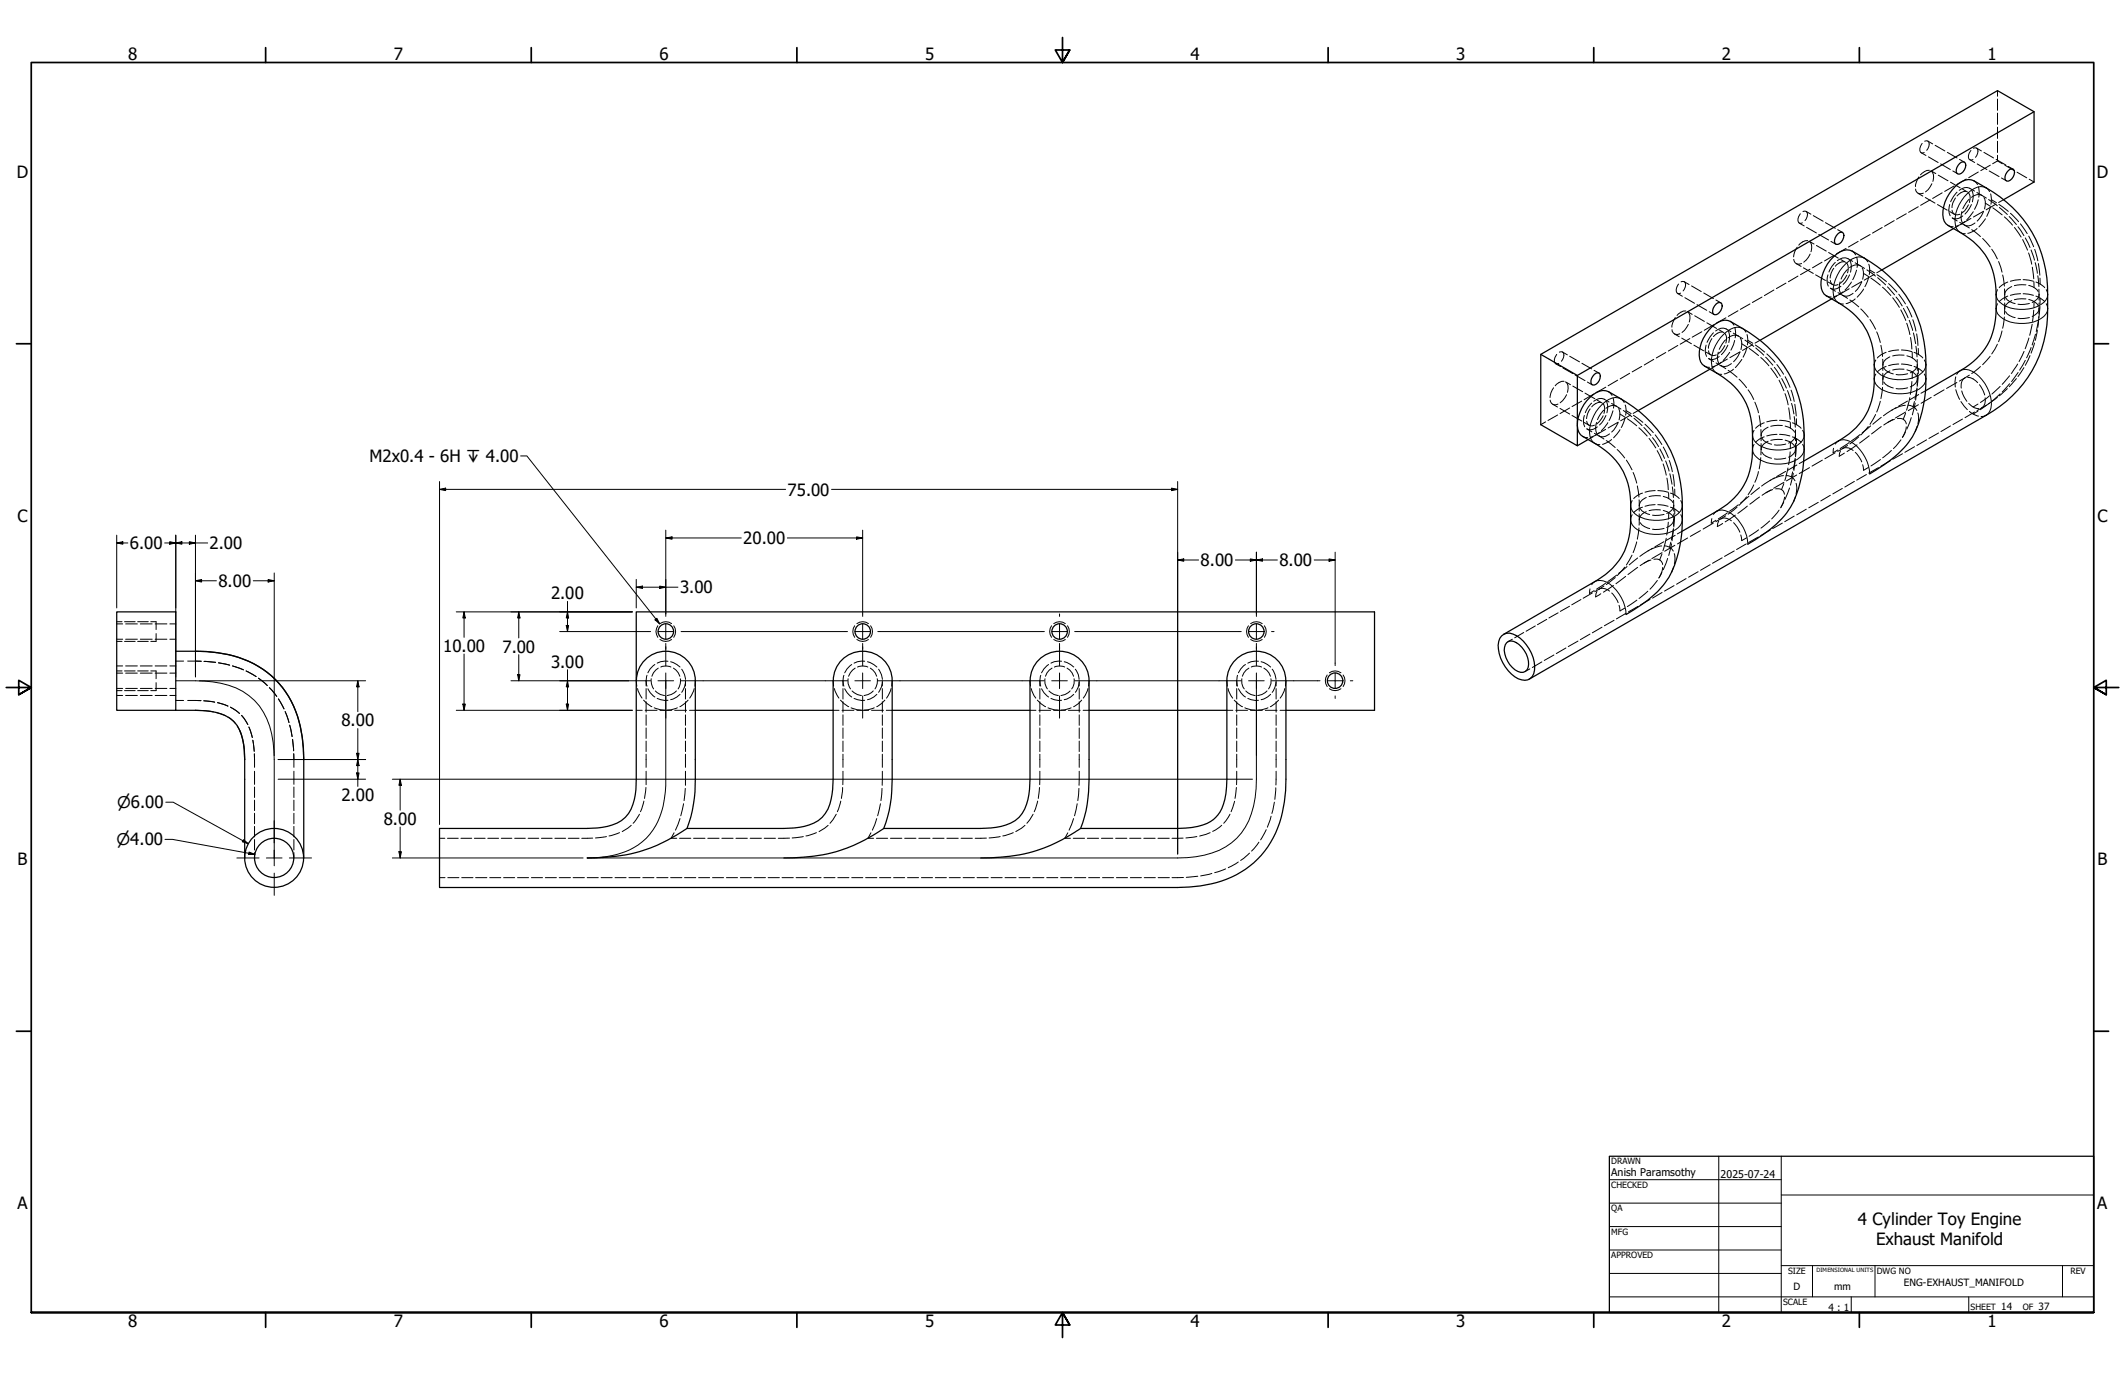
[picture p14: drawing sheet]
<svg xmlns="http://www.w3.org/2000/svg" width="864mm" height="559mm" viewBox="0 0 864 559" stroke-linecap="round" stroke-linejoin="round" font-family="sans-serif">
<defs><g id="words">
<g font-size="6.9">
<text x="52.1" y="24.4">8</text>
<text x="160" y="24.4">7</text>
<text x="268" y="24.4">6</text>
<text x="375.9" y="24.4">5</text>
<text x="483.9" y="24.4">4</text>
<text x="591.8" y="24.4">3</text>
<text x="699.8" y="24.4">2</text>
<text x="807.7" y="24.4">1</text>
<text x="6.9" y="72.3">D</text>
<text x="852.1" y="72.3">D</text>
<text x="150.1" y="187.8">M2x0.4 - 6H ↧ 4.00</text>
<text x="320" y="201.4">75.00</text>
<text x="7.1" y="212">C</text>
<text x="852.4" y="212">C</text>
<text x="302.1" y="221.2">20.00</text>
<text x="52.8" y="223.1">6.00</text>
<text x="85.2" y="223.1">2.00</text>
<text x="487.9" y="230.1">8.00</text>
<text x="519.9" y="230.1">8.00</text>
<text x="88.8" y="238.5">8.00</text>
<text x="224" y="243.5">2.00</text>
<text x="276.4" y="241.2">3.00</text>
<text x="180.1" y="264.9">10.00</text>
<text x="204.2" y="265.2">7.00</text>
<text x="224" y="271.3">3.00</text>
<text x="138.7" y="295.1">8.00</text>
<text x="138.7" y="325.5">2.00</text>
<text x="156" y="335.2">8.00</text>
<text x="7.2" y="351.7">B</text>
<text x="852.4" y="351.7">B</text>
<text x="7.1" y="491.4">A</text>
<text x="852.3" y="491.4">A</text>
<text x="755.1" y="497.8">4 Cylinder Toy Engine</text>
<text x="762.4" y="506">Exhaust Manifold</text>
<text x="52.1" y="539.4">8</text>
<text x="160" y="539.4">7</text>
<text x="268" y="539.4">6</text>
<text x="375.9" y="539.4">5</text>
<text x="483.9" y="539.4">4</text>
<text x="591.8" y="539.4">3</text>
<text x="699.8" y="539.4">2</text>
<text x="807.7" y="539.4">1</text>
</g>
<g font-size="6.5">
<text x="47.6" y="328.4">⌀6.00</text>
<text x="47.4" y="343.5">⌀4.00</text>
</g>
<g font-size="4.3">
<text x="654.8" y="477.8">Anish Paramsothy</text>
<text x="699.3" y="478.6">2025-07-24</text>
</g>
<g font-size="4.1">
<text x="728.9" y="524.1">D</text>
<text x="745.4" y="524.1">mm</text>
<text x="773.7" y="522.7">ENG-EXHAUST_MANIFOLD</text>
<text x="743.1" y="532.6">4 : 1</text>
<text x="813.2" y="532.6">14</text>
<text x="828.5" y="532.6">37</text>
</g>
<g font-size="3.5">
<text x="654.8" y="473.2">DRAWN</text>
<text x="654.8" y="482.8">CHECKED</text>
<text x="654.8" y="492.3">QA</text>
<text x="654.8" y="501.8">MFG</text>
<text x="654.8" y="511.4">APPROVED</text>
<text x="726.7" y="517.7">SIZE</text>
<text x="762.8" y="517.7">DWG NO</text>
<text x="841.4" y="517.7">REV</text>
<text x="724.7" y="530.4">SCALE</text>
<text x="800.9" y="532.6">SHEET</text>
<text x="822.1" y="532.6">OF</text>
</g>
<text font-size="2.3" x="738.3" y="516.9">DIMENSIONAL UNITS</text>
</g></defs>
<!-- layer: Hidden (ANSI) -->
<g fill="none" stroke="#000" stroke-width=".41">
<path d="M811.8 36.8v2.3M781.2 58.3l-.3 .3a2.61 2.61 0 0 0 0 3.6l1.1-.2M782.2 57.4a1.2 1.2 0 0 1 1.7 .4 3.5 3.5 0 0 1-.9 3.3M783.5 57.3l1.9 1.2M786.4 59.1l4 2.2M811.8 40.3v4.5M811.8 46v4.5M811.8 51.7v4.6M811.8 57.4v4.6M778.5 76.8a2.01 2.01 0 0 0 3.1 1.7M779.5 78.5l1.9 1.2M779.8 71.9l-1 2-.4 1.9"/>
<path d="M780.7 62l2 1.2M783.7 63.8l4 2.2M784.1 69.2a4 4 0 0 0-3.6 1.9M784.7 69.4l2 1.1M785.1 69.7a3.6 3.6 0 0 1 .4 4M785.1 74.7a6.7 6.7 0 0 1-2.6 3.3M787.7 71.2l4 2.3M788.7 66.6l3.9 2.3M789.3 78.4l-3.9 2.2M791.4 61.9l3.9 2.3M792.7 74l3.9 2.3M793.6 69.5l2 1.1"/>
<path d="M794.2 75.6l-3.9 2.2M795.3 78.1l-1.3 1.6-1.3 2.3M796.4 64.8l1.9 1.1M797.6 76.9l2 1.1M799 77.8a4 4 0 0 0-3.7 1.8M799.1 72.8l-3.9 2.2M799.9 78.3a3.6 3.6 0 0 1 .5 4M800.5 76.5l1.9 1.2M800.5 76.6a3.5 3.5 0 0 0-4.3 .7M800.5 64.9l2 1.1M801 61.2a2.57 2.57 0 0 0-.3 3.8l1.1-.2M801.3 77.5a5.2 5.2 0 0 1 .3 4.5"/>
<path d="M802 60.3a1.2 1.2 0 0 1 1.7 .4 3.5 3.5 0 0 1-.9 3.2M802.2 73.5l1.5 1.5M803.3 60.2l1.9 1.1M803.4 78.2l3.9 2.3M803.5 66.6l4 2.3M804 69.9l-3.9 2.3M804 75.9l.4 2-.2 2.2M806.3 61.9l3.9 2.3M808.4 69.5l4 2.3M808.9 67.1l-3.9 2.2M811.2 64.8l3.9 2.3M811.8 63.1v2.3l-2 1.1"/>
<path d="M811.8 65.4l2 1.1M813.4 72.3l2 1.2M814.8 67.1l3.9 2.3M816.2 67.6l1.9 1.2M819.7 70l4 2.3M824.7 72.8l1.9 1.2M731.2 90.7l2 1.1M731.6 86.9l-.1 .3a2.46 2.46 0 0 0 0 3.5l1-.1M732.7 86a1.2 1.2 0 0 1 1.7 .4 3.5 3.5 0 0 1-.8 3.3M734 85.9l2 1.2M734.2 92.4l4 2.3M734.6 97.8a4 4 0 0 0-3.6 1.8"/>
<path d="M735.2 98l2 1.2M735.5 98.3a3.6 3.6 0 0 1 .5 4M736.9 87.6l4 2.3M738.2 99.8l4 2.2M739.1 95.2l4 2.3M741.9 90.5l4 2.3M744.1 98.1l2 1.2M746.8 93.3l2.1 1.2M755.1 98.1l-3.9 2.3M760 95.3l-3.9 2.2M764.9 92.5l-3.9 2.2M769.8 89.7l-3.9 2.2"/>
<path d="M774.7 86.9l-3.9 2.2M779.6 84l-3.9 2.3M782.4 80.3l4 2.3M784.4 81.2l-3.9 2.2M787.4 83.1l3.9 2.3M791.7 91.6l2 .5M792.4 83.1a5.7 5.7 0 0 0 .1 4.6M792.4 86l1.9 1.1M793.3 85.4a2.07 2.07 0 0 0 3.2 1.7M793.4 88.6l2 1.2M794.7 80.5a6.6 6.6 0 0 0-1.4 3.9M795.9 91.8l-2 1.1"/>
<path d="M796.4 90.4l4 2.2M797.7 87.8a3.8 3.8 0 0 1-4.3 .7M798.5 90l-1.9 1.3-1.8 .6M800 83.2a6.7 6.7 0 0 1-2.6 3.4M801 88.8l-4.1 2.3M801.2 83.1l-.8 1.7-1.8 2.2M801.3 93.3l3.6 2.8M801.9 86l-2.6 3.3M804 81.2l-1.6 3.9M805.8 96.9l3 3.4M806.1 85.9l-4.1 2.3M808.2 81.1l3.5 2.5"/>
<path d="M811.2 82.9l-4.1 2.4M812.5 84.3l3.3 2.9M814.3 81.2l-2.1 1.1M816.5 88l3 3.2M820.1 92.1l2.4 3.7M823.1 96.7l1.9 3.9M681.7 119.3l2 1.1M682.2 115.4l-.3 .4a2.61 2.61 0 0 0 0 3.5l1.1-.2M683.2 114.6a1.2 1.2 0 0 1 1.7 .4 3.5 3.5 0 0 1-.9 3.2M684.5 114.5l1.9 1.1M687.5 116.2l3.9 2.3M692.4 119.1l3.9 2.2"/>
<path d="M720.9 117.9l-3.9 2.2M725.8 115.1l-3.9 2.2M729 105.4a2.04 2.04 0 0 0 3.2 1.7M730 107.1l2 1.2M730.4 100.5a7.3 7.3 0 0 0-1.5 3.9M730.7 112.2l-3.9 2.3M732.9 108.8l4 2.3M735.6 109.4l-3.9 2.2M735.6 103.3l-1.5 2.4-1.1 .9M737.9 111.7l4 2.3M740.5 106.6l-3.9 2.2M742.8 114.6l2.1 1.1"/>
<path d="M742.9 111.7a6.1 6.1 0 0 0 .1 4.6M743.1 102.6l4 2.3M743.8 114a2.01 2.01 0 0 0 3.2 1.6M744 117.2l1.9 1.2M745.2 109a7.3 7.3 0 0 0-1.4 4M745.4 103.8l-3.9 2.2M745.9 106.7l-1.4 1.6-1.2 2.3M747 118.9l3.8 2.4M748.1 105.5l2 1.1M748.2 116.3a3.8 3.8 0 0 1-4.4 .8M749 118.6l-1.9 1.3-1.8 .6M749.5 106.4a4 4 0 0 0-3.6 1.8"/>
<path d="M750.3 101l-4 2.2M750.4 106.9a3.6 3.6 0 0 1 .4 4M750.5 111.8l-1.6 2.4-1 .9M751 105.1l1.9 1.1M751.1 105.2a3.6 3.6 0 0 0-4.4 .7M751.5 117.3l-4 2.4M751.6 111.7l-1.7 3-.9 .9M751.8 106a5.7 5.7 0 0 1 .2 4.6M752.4 114.6l-2.6 3.3M752.7 102l1.4 1.6M753.9 106.8l3.8 2.3M754.5 109.8l-1.6 3.9"/>
<path d="M754.5 104.5l.4 1.9-.2 2.3M756.6 114.4l-4.1 2.4M758.7 109.7l3.5 2.5M761.7 111.5l-4.1 2.4M763.1 112.8l3.2 3M764.7 109.7l-2 1.2M767.1 116.6l2.8 3.2M809.4 101.3l2.3 3.9M812.2 106.3l1.4 4.3M813.9 111.8l.7 4.5M814.6 117.4l.1 4.6M825.4 101.6l1.4 4.1"/>
<path d="M827.1 106.7l.9 4.4M828.2 112.1l.4 4.4M828.6 117.5l.1 4.5M679.5 134a2.01 2.01 0 0 0 3.1 1.6M680.5 135.7l1.9 1.1M680.8 129l-1 2.1-.4 1.9M683.5 137.4l3.9 2.3M684.7 121l4 2.3M685.1 126.4a3.8 3.8 0 0 0-3.6 1.8M685.7 126.6l2 1.2M686.1 126.9a3.6 3.6 0 0 1 .4 4M686.1 131.8l-1.5 2.4-1 .9"/>
<path d="M686.8 137.6l-4 2.3M688.7 128.3l4 2.3M689.7 123.8l3.9 2.3M691.6 134.8l-3.9 2.2M693.7 131.2l3.9 2.3M694.6 126.7l2 1.1M695.7 137.6l-1 2-.4 1.9M696.3 135.3l-1.3 1.5-1.3 2.3M696.5 132l-3.9 2.2M697.4 121.9l1.9 1.2M698.6 134l2 1.2M700 134.9a4 4 0 0 0-3.7 1.9"/>
<path d="M700.9 135.4a3.6 3.6 0 0 1 .5 4M701.4 129.2l-3.9 2.2M701.5 133.7l2 1.1M701.5 133.7a3.5 3.5 0 0 0-4.3 .8M702.3 134.6a5.2 5.2 0 0 1 .3 4.6M703.2 130.6l1.5 1.5M704.4 135.4l3.9 2.3M705 138.4l-1.5 3.9M705 133.1l.4 2-.2 2.2M706.3 126.3l-3.9 2.3M709.2 138.2l3.5 2.6M711.2 123.5l-3.9 2.2"/>
<path d="M715.3 138.3l-2.1 1.1M716.1 120.7l-3.9 2.2M742.2 120.2l2 .5M746.4 120.3l-2.1 1.2M751.8 121.9l3.6 2.8M756.2 125.5l3.1 3.4M760 129.9l2.3 3.9M762.7 134.9l1.5 4.3M770.6 120.7l2.4 3.6M773.6 125.3l1.9 3.9M775.9 130.2l1.4 4.1M777.6 135.3l.9 4.3"/>
<path d="M811.7 139.9l-2.3 3.9M813.6 134.5l-1.4 4.4M814.6 128.8l-.7 4.6M814.7 123.1l-.1 4.6M826.8 139.4l-1.4 4.1M828 134.1l-.9 4.3M828.6 128.7l-.4 4.3M828.7 123.1l-.1 4.5M631.4 157.6a7.3 7.3 0 0 0-1.5 3.9M632.2 147.8l2 1.2M632.7 144l-.2 .3a2.46 2.46 0 0 0 0 3.6l1-.2M633.7 143.1a1.2 1.2 0 0 1 1.7 .5 3.5 3.5 0 0 1-.8 3.2"/>
<path d="M635 143.1l2 1.1M635.2 149.5l4 2.3M635.6 155a3.6 3.6 0 0 0-3.6 1.8M636.2 155.2l2 1.1M636.5 155.4a3.6 3.6 0 0 1 .5 4M637.9 144.8l4 2.3M639.2 156.9l4 2.3M640.1 152.4l4 2.3M642.9 147.6l4 2.3M644.1 159.8l4 2.3M645.1 155.3l2 1.1M647.8 150.5l2.1 1.1"/>
<path d="M652.6 157.4l-3.9 2.2M653.7 159.2l1.4 1.5M657.4 154.5l-3.9 2.3M662.3 151.7l-3.9 2.3M667.2 148.9l-3.9 2.2M672.1 146.1l-3.9 2.2M677 143.3l-3.9 2.2M681.9 140.4l-3.9 2.3M688.4 140.3l3.9 2.3M692.7 148.8l2.1 .5M693.4 140.3a5.7 5.7 0 0 0 .1 4.5M693.4 143.1l1.9 1.2"/>
<path d="M694.4 142.6a2.01 2.01 0 0 0 3.1 1.6M694.4 145.8l2 1.1M696.9 148.9l-2 1.2M697.4 147.5l4 2.4M698.7 144.9a3.8 3.8 0 0 1-4.3 .8M699.5 147.2l-1.9 1.3-1.8 .6M701 140.4v.1a6.9 6.9 0 0 1-2.6 3.2M702 145.9l-4.1 2.4M702.2 140.3l-.8 1.6-1.8 2.2M702.3 150.5l3.6 2.8M702.9 143.2l-2.6 3.3M706.8 154.1l3 3.4"/>
<path d="M707.1 143l-4.1 2.4M710.4 158.4l2.3 4M712.2 140.1l-4 2.3M713.5 141.4l3.3 2.9M717.5 145.2l3 3.2M721.1 149.3l2.4 3.6M724.1 153.9l1.9 3.8M726.4 158.8l1.4 4.1M764.4 140.3l.6 4.5M765 157.4l-.6 4.6M765.1 146l.1 4.6M765.2 151.7l-.1 4.6"/>
<path d="M778.6 140.7l.5 4.3M779.1 157.7l-.6 4.9M779.1 146.1l.1 4.5M779.2 151.7l-.1 4.8M782.5 158.8l-1.8 1M790.1 158.4l-4.2 2.4M795.3 155.4l-4.2 2.5M800.4 152.5l-4.1 2.4M804.9 149l-3.6 2.8M808.8 144.8l-3 3.4M815.8 157.9l-3.3 2.9M819.5 153.9l-3 3.3"/>
<path d="M822.5 149.4l-2.4 3.6M825 144.5l-1.9 4M628.1 171.4l-1.9 1.2M630 162.6a2.05 2.05 0 0 0 3.2 1.6M631 164.3l2 1.1M633 168.7l-3.9 2.2M634 166l3.9 2.3M636.7 160.4l-1.6 2.4-1.1 .9M637.9 165.8l-3.9 2.3M638.9 168.8l4 2.3M642.8 163l-3.9 2.2M643.2 177.4l2 .5"/>
<path d="M643.8 171.7l2.1 1.1M643.9 168.8a6.1 6.1 0 0 0 .1 4.6M644.8 171.2a2.01 2.01 0 0 0 3.2 1.6M645 174.4l1.9 1.1M646.2 166.2a7.3 7.3 0 0 0-1.4 3.9M646.9 163.8l-1.4 1.6-1.2 2.3M647.4 177.5l-2 1.1M647.7 160.1l-3.9 2.3M648 176.1l3.8 2.3M649.1 162.6l2 1.2M649.2 173.5a3.8 3.8 0 0 1-4.4 .7M650 175.8l-1.9 1.2-1.8 .7"/>
<path d="M650.5 163.6a3.6 3.6 0 0 0-3.6 1.8M651.4 164a3.6 3.6 0 0 1 .4 4M651.5 169l-1.6 2.4-1 .9M652 162.2l1.9 1.2M652.1 162.3a3.6 3.6 0 0 0-4.4 .8M652.5 174.5l-4 2.3M652.7 168.8l-1.8 3-.9 .9M652.8 179.1l3.6 2.8M652.8 163.2a5.7 5.7 0 0 1 .2 4.6M653.4 171.8l-2.6 3.3M654.9 164l3.8 2.2M655.5 166.9l-1.6 4"/>
<path d="M655.5 161.7l.4 1.9-.2 2.3M657.6 171.6l-4.1 2.3M659.7 166.8l3.5 2.6M662.7 168.7l-4.1 2.3M664.1 170l3.2 3M665.7 166.9l-2 1.1M668.1 173.7l2.8 3.3M671.6 177.9l2.5 3.6M713.2 163.4l1.4 4.4M714.9 168.9l.7 4.5M715.6 174.6l.1 4.5M728.1 164l.9 4.2"/>
<path d="M729.2 169.3l.4 4.3M729.7 174.7v4.4M751.5 179.8l-3.7 2.5M755.4 177.5l-3.6 2.9M756 176.6l-3.6 2.6M759.3 173.4l-3.1 3.4M759.7 177.1l-4 3M760.2 173.1l-3.4 2.8M762.3 168.5l-2.3 4M764.2 163.1l-1.5 4.3M764.5 173.4l-3.9 2.9M764.5 169.6l-3.4 2.8"/>
<path d="M769.1 166.6l-3.7 2.4M769.2 170.5l-2.1 1.2M769.9 170.4l-4.3 2.3M770.6 165.7l-1.8 1M771.1 170.1h.1a2.71 2.71 0 0 1 3.5 2.2M772.5 178.8l-3 3.5M774.3 164.7l-2.3 .5-1.9 .8M774.4 175.5l-1.2 2.1M774.4 167.4l-4.1 2.5M774.7 173.5l-.2 1.3-1.4 3M775.2 163l-3.7 2.1M775.4 164.7a4.1 4.1 0 0 1 3.6 2.1"/>
<path d="M776.7 169.7l-1.7 4.7M778.3 163.8l-1.1 4.8M779.1 173.2l-.7 2.1M779.4 167.8l.3 1.9-.2 2.4M779.7 164.5l-4.2 2.4M779.8 160.3l-3.7 2.2M783 178.8l-4 2.2M784.9 161.5l-4.2 2.4M787.8 176l-3.9 2.2M792.7 173.1l-3.9 2.3M797.6 170.3l-3.9 2.2M802.4 167.4l-3.8 2.3"/>
<path d="M807.3 164.7l-3.8 2.2M811.7 161.5l-3.5 2.6M657.2 182.7l3.1 3.4M661 187l2.3 3.9M663.7 192l1.5 4.3M665.4 197.5l.7 4.5M674.6 182.4l1.9 3.9M676.9 187.3l1.4 4.2M678.6 192.5l.9 4.3M679.6 197.9l.5 4.3M712.7 197l-2.3 4M714.6 191.6l-1.4 4.4"/>
<path d="M715.1 198.2l-3.5 2.8M715.6 186l-.7 4.6M715.7 180.3l-.1 4.5M719.6 195.1l-3.7 2.4M719.8 199.1l-2.1 1.2M720.4 198.9l-4.3 2.4M721.1 194.2l-1.8 1.1M721.6 198.7l.1-.1a2.65 2.65 0 0 1 3.5 2.3M724.8 193.3l-4.2 1.3M725 196l-4.2 2.4M725.7 191.6l-3.6 2.1M725.9 193.2a3.9 3.9 0 0 1 3.6 2.2"/>
<path d="M727.3 198.3l-1.9 4.6M728.8 192.4l-1.2 4.8M729.6 186.2l-.6 5M729.7 180.3l-.1 4.7M729.9 196.4a7.3 7.3 0 0 1 0 4.3M730.2 193l-4.2 2.5M730.2 189l-3.6 2.1M733 187.4l-1.8 1M735.4 190.1l-4.2 2.4M740.6 187l-4.2 2.4M745.8 184l-4.2 2.4M746.9 182.9l-1.9 1.1"/>
<path d="M748.7 198.5l-3.8 2.2M749.6 184.1l-2.1 1.3M750.8 181l-4 2.5M753.6 195.6l-3.9 2.3M754.7 180.8l-4.1 2.7M758.5 192.8l-3.9 2.3M759.3 190l-1.9 1.1M763.4 190.1l-3.9 2.2M764.2 186.8l-3.9 2.6M768.3 187.2l-4 2.3M768.7 183.1l-3.6 3M773.2 184.4l-4 2.2"/>
<path d="M778.1 181.5l-4 2.3M666.1 214.6l-.7 4.5M666.1 203.1l.1 4.6M666.2 208.9l-.1 4.5M680.1 214.8l-.6 5M680.1 203.3l.1 4.4M680.2 208.9l-.1 4.7M680.8 217.6l-3.7 2M683.5 216l-1.8 1M685.9 218.6l-4.2 2.4M691.1 215.6l-4.2 2.4M696.3 212.6l-4.2 2.4"/>
<path d="M697.4 211.5l-1.9 1.1M700.1 212.7l-2.2 1.3M701.4 209.6l-4.1 2.4M702 208.4l-3.7 2.5M705.2 209.4l-4.1 2.7M705.9 206.1l-3.6 2.9M706.4 205.2l-3.5 2.6M709.8 201.9l-3 3.5M709.9 218.6l-2.1 1.1M710.1 205.7l-3.9 3M710.8 201.7l-3.5 2.8M714.6 218.2l-4 2.3"/>
<path d="M714.7 215.3l-3.9 2.6M715.1 202l-4 2.9M719.2 211.7l-3.6 2.9M719.5 215.4l-4 2.3M723 207.3l-3 3.6M724.3 212.6l-3.9 2.2M724.9 204l-1.1 2.2M725.2 202.1l-.6 2.4-1 1.9M729.2 209.7l-3.9 2.3M729.7 201.8l-.8 2M734.1 206.9l-3.9 2.3M738.9 204.2l-3.8 2.2"/>
<path d="M743.8 201.3l-3.8 2.3M651.8 238.2l-3.7 2.3M652.5 237l-3.7 2.5M655.7 237.9l-4.1 2.8M656.4 234.7l-3.6 2.9M657 233.7l-3.6 2.6M660.3 230.5l-3.1 3.4M660.7 234.3l-4 2.9M661.2 230.3l-3.4 2.7M663.3 225.6l-2.3 4M665.2 220.2l-1.5 4.4M665.5 230.6l-3.9 2.9"/>
<path d="M665.5 226.8l-3.4 2.8M670.1 223.7l-3.7 2.4M670.2 227.6l-2.1 1.3M670.9 227.6l-4.3 2.3M671.6 222.8l-1.8 1M672.1 227.3h.1a2.63 2.63 0 0 1 3.5 2.1M673.5 235.9l-2.9 3.6M675.3 221.9l-4.2 1.2M675.4 232.6l-1.2 2.2M675.4 224.6l-4.1 2.4M675.7 230.6l-.2 1.4-1.4 2.9M676.2 220.2l-3.7 2"/>
<path d="M676.4 221.8a4.1 4.1 0 0 1 3.6 2.2M677.7 226.9l-1.7 4.6M679.3 221l-1.1 4.7M680.1 230.4l-.7 2M680.3 238l-3.8 2.2M680.4 225l.3 1.8-.2 2.5M680.7 221.6l-4.2 2.4M685.2 235.1l-3.8 2.3M690.1 232.3l-3.9 2.3M695 229.5l-3.9 2.3M699.9 226.7l-3.9 2.2M704.8 223.9l-4 2.2"/>
<path d="M709.7 221l-4 2.3M47.4 259.8h2.4M47.4 253.6h2.4M51.1 259.8h4.7M51.1 253.6h4.7M57 259.8h4.8M57 253.6h4.8M63.1 259.8h4.7M63.1 253.6h4.7M63.4 252.7v3.1M63.4 257.5v3.2M69 259.8h2.4"/>
<path d="M69 253.6h2.4M614.6 259.8l-1.8 1M619.3 257l-3.7 2.2M624 254.4l-3.8 2.1M628.6 251.7l-3.8 2.2M633.2 249l-3.7 2.1M637.9 246.4l-3.8 2.1M642.5 243.6l-3.8 2.2M646.2 257.7l-4 2.3M647.1 241l-3.7 2.1M647.9 240l-1.9 1.2M650.6 241.3l-2.1 1.3"/>
<path d="M651.1 254.9l-4 2.3M656 252.1l-4 2.2M660.3 247.1l-1.9 1.2M660.8 249.2l-3.9 2.3M665.2 243.9l-3.8 2.6M665.7 246.4l-3.9 2.3M669.7 240.3l-3.6 2.9M670.6 243.6l-3.9 2.3M675.4 240.8l-3.8 2.3M47.4 270.6h2.4M47.4 279.8h2.4M47.4 273.6h2.4"/>
<path d="M51.1 270.6h4.7M51.1 279.8h4.7M51.1 273.6h4.7M57 270.6h4.8M57 279.8h4.8M57 273.6h4.8M63.1 270.6h4.7M63.1 279.8h4.7M63.1 273.6h4.7M63.4 272.7v3.1M63.4 277.4v3.3M69 270.6h2.4"/>
<path d="M69 279.8h2.4M69 273.6h2.4M71.4 268.7h3.2M76.3 268.7h5.5M82.9 268.8l4.7 .4zM88.8 269.4l4.5 .9zM94.5 270.6l4.4 1.6zM100 272.7l4.1 2.3zM108.6 278.6l-3.6-3 3.6 3M109.5 279.5l3 3.5zM258.6 276.7l.2 2.1M259.1 279.8l1.8 3.9"/>
<path d="M262.6 276.7l.4 2.1M262.6 276.7v2.1M262.6 279.8v4.3M263 274.4l-.4 2.3M263.3 279.9a7.2 7.2 0 0 0 2.8 3.4M264.7 275.8a6 6 0 0 0 .9 4.2M266.1 270.1a7.2 7.2 0 0 0-2.8 3.3M267.5 271.5l-1.9 1.9-.7 1.4M268.5 271.1a5 5 0 0 1 4.2 0M271.5 268.7l-3 .2-1.4 .6M272.5 268.9l2.6 1.2 1.3 1M273.7 271.5l2 1.9 .6 1.4"/>
<path d="M276.5 275.8a5.5 5.5 0 0 1-.9 4.2M277.1 272a7.5 7.5 0 0 1 1.5 4.1M278.6 277.2a7.5 7.5 0 0 1-1.5 4.2M278.6 276.7v2.1M278.6 279.8v4.3M282.1 279.8l-1.8 3.9M282.6 276.7l-.2 2.1M338.6 276.7l.2 2.1M339.1 279.8l1.8 3.9M342.6 276.7l.4 2.1M342.6 276.7v2.1M342.6 279.8v4.3"/>
<path d="M343 274.4l-.4 2.3M343.3 279.9a8 8 0 0 0 2.8 3.4M344.7 275.8a5.2 5.2 0 0 0 .9 4.2M346.1 270.1a8 8 0 0 0-2.8 3.3M347.5 271.5l-1.9 1.9-.7 1.4M348.5 271.1a5.2 5.2 0 0 1 4.2 0M351.4 268.7l-2.9 .2-1.4 .6M352.6 268.9l2.5 1.2 1.3 1M353.7 271.5l2 1.9 .6 1.4M356.5 275.8a5.5 5.5 0 0 1-.9 4.2M357.1 272a7.5 7.5 0 0 1 1.5 4.1M358.6 277.2a7.5 7.5 0 0 1-1.5 4.2"/>
<path d="M358.6 276.7v2.1M358.6 279.8v4.3M362.1 279.8l-1.8 3.9M362.6 276.7l-.2 2.1M418.6 276.7l.2 2.1M419.1 279.8l1.1 2.8 .7 1.1M422.6 276.7l.4 2.1M422.6 276.7v2.1M422.6 279.8v4.3M423 274.4l-.4 2.3M423.3 279.9a8 8 0 0 0 2.8 3.4M424.7 275.8a5.2 5.2 0 0 0 .9 4.2"/>
<path d="M426.1 270.1a8 8 0 0 0-2.8 3.3M427.5 271.5l-2 1.9-.6 1.4M428.5 271.1a5.2 5.2 0 0 1 4.2 0M431.4 268.7l-3 .2-1.3 .6M432.5 268.9l2.6 1.2 1.3 1M433.6 271.5l2.1 1.9 .6 1.4M436.5 275.8a5.2 5.2 0 0 1-1 4.2M437 272a6.4 6.4 0 0 1 1.5 4.1M438.5 277.2a6.4 6.4 0 0 1-1.5 4.2M438.6 276.7v2.1M438.6 279.8v4.3M442.2 279.8l-1.2 2.8-.8 1.1"/>
<path d="M442.6 276.7l-.2 2.1M498.6 276.7l.2 2.1M499.1 279.8l.2 1 1.7 2.9M502.6 276.7l.3 2.1M502.6 276.7v2.1M502.6 279.8v4.3M502.9 274.4l-.3 2.3M503.3 279.9a8 8 0 0 0 2.9 3.4M504.7 275.8a5.2 5.2 0 0 0 1 4.2M506.2 270.1a8 8 0 0 0-2.9 3.3M507.6 271.5l-2.1 1.9-.6 1.4M508.5 271.1a5.2 5.2 0 0 1 4.2 0"/>
<path d="M511.4 268.7l-3 .2-1.3 .6M512.5 268.9l2.6 1.2 1.3 1M513.7 271.5l2 1.9 .6 1.4M516.5 275.8a5.2 5.2 0 0 1-.9 4.2M517 272a7.5 7.5 0 0 1 1.5 4.1M518.5 277.2a7.5 7.5 0 0 1-1.5 4.2M518.6 276.7v2.1M518.6 279.8v4.3M522.1 279.8l-.2 1-1.6 2.9M522.6 276.7l-.2 2.1M621.7 271.8l-1.9 1.1M626.6 269l-3.9 2.3"/>
<path d="M631.5 266.2l-3.9 2.2M636.4 263.3l-3.9 2.3M641.3 260.5l-4 2.3M47.4 282.6h2.4M51.1 282.6h4.7M57 282.6h4.8M63.1 282.6h4.7M69 282.6h2.4M71.4 284.7h3.2M76.3 284.7h5.4M79.4 288.7h2.1M82.6 288.8l4.1 .5"/>
<path d="M82.8 284.8l4.4 .6zM87.8 289.5l3.9 1.4M88.4 285.6l4.2 1.4zM92.6 291.4l1.3 .8 1.9 1.9M93.7 287.4l3.6 2.5zM96.4 295l1 1.8M98.2 290.7l2.5 3.7-2.5-3.6M101.2 295.5l1.4 4.2zM113.2 284l2.2 4.1zM115.9 289.2l1.5 4.4zM118.7 299.3l-1-4.6 1 4.6M258.6 288.7h2.4"/>
<path d="M261.6 284.5l1.3 1.4 2 1.3M262.2 288.7h4.8M262.6 285.2v4.2M262.6 290.5v4.3M262.6 295.8v4.3M265.9 287.7l2.6 .8 1.6 .1M266.3 280.8a5.6 5.6 0 0 0 3.8 1.8M267.1 283.8l3.1 .9 1.3-.1M268.2 288.7h4.8M274.2 288.7h4.8M274.9 280.8a5.6 5.6 0 0 1-3.8 1.8M275.3 287.7l-2.6 .8-1.6 .1"/>
<path d="M276.4 282.2l-1.3 1.1-2.6 1.1M278.6 285.2v4.2M278.6 290.5v4.3M278.6 295.8v4.3M279.7 284.5l-1.4 1.4-2 1.3M280.2 288.7h2.4M338.6 288.7h2.4M341.6 284.5l1.3 1.4 2 1.3M342.2 288.7h4.8M342.6 285.2v4.2M342.6 290.5v4.3M342.6 295.8v4.3"/>
<path d="M345.9 287.7l2.6 .8 1.6 .1M346.3 280.8a5.9 5.9 0 0 0 3.8 1.8M347.1 283.8l3 .9 1.3-.1M348.2 288.7h4.8M354.2 288.7h4.8M354.9 280.8a5.6 5.6 0 0 1-3.7 1.8M355.3 287.7l-2.6 .8-1.5 .1M356.4 282.2l-1.3 1.1-2.5 1.1M358.6 285.2v4.2M358.6 290.5v4.3M358.6 295.8v4.3M359.6 284.5l-1.3 1.4-2 1.3"/>
<path d="M360.2 288.7h2.4M418.6 288.7h2.4M421.6 284.5l1.3 1.4 2 1.3M422.2 288.7h4.8M422.6 285.2v4.2M422.6 290.5v4.3M422.6 295.8v4.3M425.9 287.7l2.6 .8 1.6 .1M426.3 280.8a5.6 5.6 0 0 0 3.8 1.8M427.1 283.8l3 .9 1.3-.1M428.2 288.7h4.8M434.2 288.7h4.8"/>
<path d="M434.9 280.8a5.6 5.6 0 0 1-3.7 1.8M435.3 287.7l-2.6 .8-1.5 .1M436.4 282.2l-1.3 1.1-2.6 1.1M438.6 285.2v4.2M438.6 290.5v4.3M438.6 295.8v4.3M439.6 284.5l-1.3 1.4-2 1.3M440.2 288.7h2.4M498.6 288.7h2.4M501.6 284.5l1.3 1.4 2.1 1.3M502.2 288.7h4.8M502.6 285.2v4.2"/>
<path d="M502.6 290.5v4.3M502.6 295.8v4.3M505.9 287.7l2.6 .8 1.6 .1M506.3 280.8a5.6 5.6 0 0 0 3.8 1.8M507.1 283.8l3.1 .9 1.2-.1M508.2 288.7h4.8M514.2 288.7h4.8M514.9 280.8a5.6 5.6 0 0 1-3.8 1.8M515.3 287.7l-2.6 .8-1.6 .1M516.4 282.2l-1.3 1.1-2.6 1.1M518.6 285.2v4.2M518.6 290.5v4.3"/>
<path d="M518.6 295.8v4.3M519.6 284.5l-1.3 1.4-2 1.3M520.2 288.7h2.4M102.7 300.9l.6 4.4zM103.4 306.4v5.4M103.4 313.4v5.4M103.4 319.8v4.3M118.9 300.5l.4 4.6-.4-4.6M119.4 306.3v5.5M119.4 313.4v5.4M119.4 319.8v4.3M262.6 301.2v4.2"/>
<path d="M262.6 306.5v5.3M262.6 313.4v5.5M278.6 301.2v4.2M278.6 306.5v5.3M278.6 313.4v5.8M342.6 313.4l-.1 5.5M342.6 301.2v4.2M342.6 306.5v5.3M358.6 313.4l-.1 5.8M358.6 301.2v4.2M358.6 306.5v5.3M422.6 313.4l-.1 5.5"/>
<path d="M422.6 301.2v4.2M422.6 306.5v5.3M438.6 313.4l-.1 5.8M438.6 301.2v4.2M438.6 306.5v5.3M502.6 313.4l-.1 5.5M502.6 301.2v4.2M502.6 306.5v5.3M518.6 313.4l-.1 5.6M518.6 301.2v4.2M518.6 306.5v5.3M103.4 325.2v4.2"/>
<path d="M103.4 330.5v4.3M103.4 335.9v4.2M119.4 325.2v4.2M119.4 330.5v4.3M119.4 335.9v4.2M246.4 340l-4.4 .6M251.8 338.4l-4.3 1.3M256.5 335.4l-3.6 2.5M259.8 330.9l-2.5 3.7M261.7 325.6l-1.4 4.3M262.5 320l-.6 4.5M273.9 338.5l-1.2 2.2h2.3"/>
<path d="M276.4 332.7l-1.9 4.7M277.8 326.6l-1.1 4.9M278.5 320.4l-.5 5M326.5 340l-4.6 .6M331.8 338.4l-4.3 1.3M336.5 335.4l-3.6 2.5M339.9 330.9l-2.6 3.7M341.7 325.6l-1.4 4.3M342.5 320l-.6 4.5M353.9 338.5l-1.2 2.2h2.3M356.3 332.7l-1.8 4.7M357.8 326.6l-1.1 4.9"/>
<path d="M358.5 320.4l-.5 5M406.5 340l-4.5 .6M411.8 338.4l-4.3 1.3M416.6 335.4l-3.8 2.5M419.9 330.9l-2.6 3.7M421.7 325.6l-1.4 4.3M422.5 320l-.5 4.5M434 338.5l-1.2 2.2h2.2M436.3 332.7l-1.8 4.7M437.8 326.6l-1.1 4.9M438.5 320.4l-.5 5M486.4 340l-4.4 .6"/>
<path d="M491.8 338.4l-4.2 1.4M496.5 335.4l-3.7 2.5M499.9 330.9l-2.6 3.7M501.7 325.6l-1.4 4.3M502.5 320l-.6 4.5M514.6 337.2l-2.3 4.1M516.6 331.7l-1.6 4.5M517.9 326l-1 4.6M518.5 320.2l-.4 4.7M103.4 341.2v4.2M103.4 346.5v2.2M119.4 341.2v4.2"/>
<path d="M119.4 346.5v2.2M178.6 356.7h2.2M178.6 340.7h2.2M181.9 340.7h4.3M182 356.7h4.5M187.3 340.7h4.4M187.6 356.7h4.6M192.8 340.7h4.4M193.3 356.7h4.6M198.2 340.7h4.4M199 356.7h4.5M203.7 340.7h4.3"/>
<path d="M204.7 356.7h4.5M209.2 340.7h4.3M210.3 356.7h4.5M214.6 340.7h4.3M216 356.7h4.5M220 340.7h4.4M221.6 356.7h4.5M225.5 340.7h4.4M227.3 356.7h4.5M230.9 340.7h4.4M232.9 356.7h4.6M238.6 356.7h4.5"/>
<path d="M240.9 340.6l-4.5 .1M244.3 356.7h4.5M249.9 356.7h4.5M255.6 356.7h4.5M261.2 356.7h4.5M266.9 356.7h4.6M272.5 356.7h4.6M276.2 340.7h4.5M278.2 356.7h4.6M281.9 340.7h4.6M283.9 356.7h4.5M287.7 340.7h4.5"/>
<path d="M289.6 356.7h4.5M293.4 340.7h4.5M295.2 356.7h4.5M299.1 340.7h4.6M300.9 356.7h4.5M304.9 340.7h4.5M306.5 356.7h4.6M310.6 340.7h4.6M312.2 356.7h4.5M317.8 356.7h4.6M320.9 340.6l-4.6 .1M323.5 356.7h4.5"/>
<path d="M329.2 356.7h4.5M334.8 356.7h4.5M340.5 356.7h4.5M346.1 356.7h4.5M351.8 356.7h4.6M356.2 340.7h4.5M357.4 356.7h4.6M361.9 340.7h4.6M363.2 356.7h4.5M367.7 340.7h4.5M368.8 356.7h4.5M373.4 340.7h4.6"/>
<path d="M374.5 356.7h4.5M379.1 340.7h4.6M380.1 356.7h4.5M384.8 340.7h4.6M385.8 356.7h4.5M390.6 340.7h4.6M391.4 356.7h4.6M397.1 356.7h4.5M400.9 340.6l-4.6 .1M402.8 356.7h4.5M408.4 356.7h4.5M414.1 356.7h4.5"/>
<path d="M419.7 356.7h4.5M425.4 356.7h4.5M431 356.7h4.6M436.2 340.7h4.6M436.7 356.7h4.6M441.9 340.7h4.6M442.4 356.7h4.5M447.6 340.7h4.6M448.1 356.7h4.5M453.4 340.7h4.6M453.7 356.7h4.5M459.1 340.7h4.6"/>
<path d="M459.4 356.7h4.5M464.8 340.7h4.7M465 356.7h4.5M470.6 340.7h4.6M470.7 356.7h4.5M480.8 340.6l-4.5 .1M480.9 356.6l-4.6 .1M486.8 356.1l-4.7 .5M492.5 355l-4.6 1M498.1 353.1l-4.5 1.5M503.2 350.3l-4 2.3M507.8 346.7l-3.6 3"/>
<path d="M511.6 342.3l-3 3.6"/>
</g>
<!-- layer: Hidden Narrow (ANSI) -->
<g fill="none" stroke="#000" stroke-width=".41">
<path d="M805.5 79.4a3.5 3.5 0 0 0-4.3 .8M807.1 76.3l1.4 1.6M809 78.8l.3 1.9-.2 2.3M796.7 94.5l2 .5M797.3 86a5.7 5.7 0 0 0 .2 4.6M800.3 81l-1.3 1.6-1.3 2.2M802.6 90.6a3.8 3.8 0 0 1-4.3 .8M803.5 92.9l-1.9 1.3-1.9 .6M806.1 86l-.8 1.6-1.8 2.3M806.3 80.3a5.2 5.2 0 0 1 .2 4.6M806.8 82.6l2.1 1.2M806.9 88.9l-2.7 3.3"/>
<path d="M808.9 84.1l-1.5 3.8M809.3 81.2l2 1.2M809.9 84.5l3.8 2.8M812.4 83.1l3.8 2.8M814.6 88.1l3.3 3.4M817.1 86.7l3.3 3.4M818.6 92.5l2.8 3.8M821.1 91l2.7 3.9M822 97.3l2 4.4M824.5 95.9l2 4.4M747.8 114.6a6.1 6.1 0 0 0 .2 4.5M750.8 109.5l-1.4 1.6-1.2 2.3"/>
<path d="M753.1 119.2a3.8 3.8 0 0 1-4.3 .8M756 108a3.6 3.6 0 0 0-4.4 .8M756.6 114.6l-1.7 2.9-.9 .9M756.8 108.9a5.7 5.7 0 0 1 .2 4.6M757.4 117.5l-2.6 3.3M757.4 111.1l2 1.3M757.7 104.9l1.4 1.5M759.5 112.6l-1.6 3.9M759.5 107.4l.3 1.9-.1 2.3M759.8 109.7l2.1 1.2M760.3 113l3.9 2.9M762.8 111.6l3.8 2.9"/>
<path d="M765 116.7l3.4 3.4M767.5 115.3l3.4 3.4M771.7 119.6l2.7 3.9M811.8 117.7l-.6 2M816 114.6l-2.1 1-1.4 1.3M817.6 116.5a4.3 4.3 0 0 0-2.9 3.3M821.2 119.4l-4.2 .6M821.2 113.7l-4.2 .6M822.2 119.4l4.2 .6M822.2 113.7l4.2 .6M823.3 115.8l-4.7 .3M824.4 102.8l1.3 4.6"/>
<path d="M824.5 116a5.6 5.6 0 0 1 3.8 2.5M825.9 108.6l.6 4.7M826.6 114.5v2.3M826.9 101.3l1.3 4.7M827.4 114.6l2 1 1.6 1.3M828.4 107.1l.6 4.7M828.7 119.6a2.82 2.82 0 0 1-1.8 2.8l-1 .5M829.1 113v2.4M831.6 117.7l.6 2M701.3 138.1l-1.3 1.6-1.3 2.3M706.5 136.6a3.5 3.5 0 0 0-4.3 .8M707.3 137.5a5.2 5.2 0 0 1 .2 4.5"/>
<path d="M707.8 139.7l2.1 1.3M708.2 133.5l1.3 1.5M710 136l.3 1.9-.2 2.2M710.3 138.3l2 1.2M747.1 123.1l2.1 .5M753.9 121.5l-1.9 1.2-1.7 .7M769.2 121l2.7 3.9M772.5 125.9l2 4.3M774.9 131.4l1.3 4.6M775 124.5l2 4.3M776.4 137.2l.6 4.7M777.4 129.9l1.2 4.7"/>
<path d="M778.9 135.7l.6 4.7M811.8 123.4l-.6 2M815 126.7a5.1 5.1 0 0 0 4 2.4M815 121a5.1 5.1 0 0 0 4 2.4M816 120.3l-2.1 1-1.4 1.3M817.6 122.2a4.3 4.3 0 0 0-2.9 3.3M823.3 121.5l-4.7 .3M824.5 121.7a5.6 5.6 0 0 1 3.8 2.5M824.5 137.4l-1.5 4.3M824.7 129l-2 .4-2.6-.1M824.7 123.3l-2 .4-2.6-.1M825.9 131.8l-1 4.5"/>
<path d="M826.5 126l-.5 4.6M826.6 122.6v2.3M827.2 135.8l-1.3 4.4M827.4 120.3l2 1 1.6 1.3M828.4 130.2l-.9 4.5M828.7 125.3a2.82 2.82 0 0 1-1.8 2.8l-1 .6M829.1 124.6l-.6 4.5M829.1 121.2v2.2M831.6 123.4l.6 2M697.7 151.6l2 .5M698.3 143.1a5.7 5.7 0 0 0 .2 4.6M703.6 147.8a3.8 3.8 0 0 1-4.3 .7"/>
<path d="M704.5 150.1l-1.9 1.2-1.9 .7M707.1 143.1l-.8 1.7-1.8 2.2M707.9 146.1l-2.7 3.3M709.9 141.2l-1.5 4M710.9 141.6l3.8 2.9M713.4 140.2l3.8 2.9M715.6 145.3l3.3 3.4M718.1 143.8l3.3 3.5M719.6 149.6l2.8 3.9M722.1 148.1l2.8 4M723 154.5l2 4.3M725.4 160l1.3 4.5"/>
<path d="M725.5 153.1l2 4.3M727.9 158.6l1.3 4.5M762.3 152l-.6 2M762.3 146.3l-.6 2M765.6 155.3a6.1 6.1 0 0 0 3.8 2.4M765.6 149.5a6.1 6.1 0 0 0 3.8 2.5M766.5 148.9l-2.1 1-1.4 1.3M766.5 143.2l-2.1 1-1.4 1.3M768 150.7a4.1 4.1 0 0 0-2.8 3.5M768 145a4.1 4.1 0 0 0-2.8 3.5M771.7 148l-4.2 .6M771.7 142.2l-4.2 .7"/>
<path d="M772.7 148l4.2 .6M772.7 142.2l4.2 .7M773.8 150.1l-4.6 .3M773.8 144.3l-4.6 .4M775 150.3a5.9 5.9 0 0 1 3.8 2.5M775 144.6a5.9 5.9 0 0 1 3.8 2.5M775.3 157.6l-2.1 .4-2.6-.1M775.3 151.9l-2.1 .4-2.6-.1M777 155.1l-.6 5.2M777.1 143.1l.1 2.3M777.2 151.1l-.1 2.7M777.9 148.9l2.1 1 1.4 1.3"/>
<path d="M777.9 143.2l2.1 1 1.4 1.3M779 158.1l-.7 4.1M779.1 153.9a3.3 3.3 0 0 1-2.7 3.3M779.1 148.1a3.3 3.3 0 0 1-2.7 3.4M779.5 152.8l-.4 4.2M779.6 141.6l.1 2.4M779.7 149.7l-.1 2.1M782.1 152l.6 2M782.1 146.3l.6 2M794.8 153.2l-.3 1.9 .1 2.2M794.8 158.4l1.6 3.9M796.7 150.6l-1.5 1.5"/>
<path d="M797.2 158.9l1.1 2.6 1 1.6M798.6 153.6a3.5 3.5 0 0 0-1.5 4.1M799.7 153.4a5.7 5.7 0 0 1 4 2.1M804.5 156.3l1.4 2.3 .7 1.9M812.9 157l-3.4 3.1M816.7 152.7l-3 3.5M816.7 156l-3 3.3M820 148l-2.6 3.8M820.2 151.4l-2.7 3.7M822.6 142.8l-2.1 4.1M823.1 146.4l-2.3 4M825.4 141.2l-1.8 4.2"/>
<path d="M648.8 171.7a6.1 6.1 0 0 0 .2 4.6M651.8 166.7l-1.4 1.6-1.2 2.3M654.1 176.3a3.8 3.8 0 0 1-4.3 .8M654.9 178.6l-1.9 1.3-1.7 .7M657 165.2a3.6 3.6 0 0 0-4.3 .7M657.6 171.7l-1.7 3-.9 .9M657.8 166.1a5.7 5.7 0 0 1 .2 4.5M658.4 174.6l-2.6 3.3M658.4 168.3l2 1.2M658.7 162.1l1.4 1.5M660.5 169.8l-1.6 3.9M660.5 164.6l.3 1.9-.1 2.2"/>
<path d="M660.8 166.9l2.1 1.2M661.4 170.2l3.8 2.8M663.8 168.8l3.8 2.8M666.1 173.9l3.3 3.3M668.5 172.4l3.4 3.4M670.2 178.2l2.7 3.9M672.7 176.7l2.7 4M712.9 174.9l-.7 1.9M716 178.1a5.1 5.1 0 0 0 4 2.4M717 177.5l-2.1 1-1.4 1.3M717 171.8l-2.1 1-1.4 1.3M718.6 179.3a4.1 4.1 0 0 0-2.8 3.5"/>
<path d="M718.6 173.6a4.1 4.1 0 0 0-2.8 3.4M722.2 176.5l-4.2 .7M722.2 170.8l-4.2 .6M723.2 176.5l4.2 .7M723.2 170.8l4.2 .6M724.3 178.6l-4.7 .3M724.3 172.9l-4.7 .3M725.5 178.9a5.6 5.6 0 0 1 3.8 2.5M725.5 173.2a5.6 5.6 0 0 1 3.8 2.4M726.9 165.7l.6 4.7M727.6 171.6v2.4M727.6 179.7v2.7"/>
<path d="M728.4 177.5l2 1 1.6 1.3M728.4 171.8l2 1 1.6 1.3M729.4 164.3l.6 4.7M729.7 176.7a3.3 3.3 0 0 1-2.8 3.4M730.1 170.2v2.4M730.1 178.3v2.1M732.6 174.9l.6 1.9M747.1 179.2l-1.2 1.3M774.4 168l-.9 2.4M776.2 161.6l-1.4 5.1M778.1 163.2l-.6 2M796.9 163.2l2.6 3.3"/>
<path d="M800.1 164a6.1 6.1 0 0 0 4 2.1M800.4 167.2l1.9 1.3 1.7 .6M803.8 164.2l-1.9 1.2M803.8 167.1l-1.9 1.2M806.8 161.7a3.7 3.7 0 0 1-1.6 4.1M807.1 168.8l-2 .5M808.5 160.8l-3.6 2.8M808.5 163.8l-3.7 2.7M812.9 160.1l-3.5 3M648.1 180.2l2.1 .5M672.7 199.4l-4.2 .6M673.5 183.1l2 4.3"/>
<path d="M673.7 199.4l4.2 .6M675.9 188.5l1.3 4.6M676 181.7l2 4.3M677.4 194.3l.6 4.7M678.4 187.1l1.2 4.6M679.9 192.8l.6 4.8M680.6 198.8l.1 2.4M712.9 180.6l-.7 2M716 183.8a5.1 5.1 0 0 0 4 2.4M724.9 196.5l-.9 2.4M725.7 186.2l-2 .4-2.6-.1M725.7 180.5l-2 .3h-2.6"/>
<path d="M726.6 190.2l-1.2 5.1M727.5 183.6l-.6 5.2M728.5 191.8l-.5 2M729.6 186.6l-.8 4.2M729.7 182.4a3.3 3.3 0 0 1-2.8 3.4M730.1 181.4l-.4 4.2M732.6 180.6l.6 2M745.2 182.2l-.2 1.8M748 183.2l-.5 2.2M748.8 182.4a3.5 3.5 0 0 1 4.3 .7M754 183.8l1.5 1.8 1.1 2.1M757 188.8l.4 2.3"/>
<path d="M663.3 209.2l-.6 1.9M663.3 203.5l-.6 1.9M666.6 212.4a6.1 6.1 0 0 0 3.8 2.4M666.6 206.7a6.1 6.1 0 0 0 3.8 2.4M667.5 206.1a7.4 7.4 0 0 0-3.5 2.2M667.5 200.4a7.4 7.4 0 0 0-3.5 2.2M669 208a3.8 3.8 0 0 0-2.8 3.3M669 202.2a4.1 4.1 0 0 0-2.8 3.4M672.7 205.1l-4.2 .6M673.7 205.1l4.2 .6M674.8 207.3l-1.8-.2-2.8 .4M674.8 201.5l-1.8-.1-2.8 .4"/>
<path d="M676 207.5a5.9 5.9 0 0 1 3.8 2.4M676 201.7a5.9 5.9 0 0 1 3.8 2.5M676.3 214.8l-2.1 .3h-2.6M676.3 209l-2.1 .4h-2.6M677.2 218.8l-1.4 5M678 212.2l-.6 5.2M678.1 200.2l.1 2.4M678.2 208.3l-.1 2.6M678.9 206.1a7.4 7.4 0 0 1 3.5 2.2M678.9 200.4a7.4 7.4 0 0 1 3.5 2.2M680 215.2l-.7 4.1M680.1 211a3.3 3.3 0 0 1-2.7 3.4"/>
<path d="M680.1 205.3a3.3 3.3 0 0 1-2.7 3.4M680.5 210l-.3 4.2M680.7 206.9l-.1 2.1M683.1 209.2l.6 1.9M683.1 203.5l.6 1.9M695.7 210.8l-.2 1.8M697.7 207.8l-1.4 1.2M698.5 211.8l-.6 2.2M699.3 210.9a3.5 3.5 0 0 1 4.3 .7M704.5 212.4l1.5 1.8 1.1 2.1M707.5 217.4l.3 2.3M646.2 239.3l-.2 1.9"/>
<path d="M648.1 236.3l-1.2 1.3M649.8 239.5a3.5 3.5 0 0 1 4.3 .7M675.4 225.1l-.9 2.4M679.1 220.3l-.6 2.1M47.4 252.7h2.2M50.6 252.7h4.3M55.9 252.7h4.4M61.3 252.7h2.1M267.3 254.3a4 4 0 0 0 0 4.7M268.2 259.9a4 4 0 0 0 4.7 0M268.2 253.4a4 4 0 0 1 4.7 0M273.8 254.3a4 4 0 0 1 0 4.7"/>
<path d="M347.3 254.3a4 4 0 0 0 0 4.7M348.2 259.9a4 4 0 0 0 4.7 0M348.2 253.4a4 4 0 0 1 4.7 0M353.8 254.3a4 4 0 0 1 0 4.7M427.4 254.3a4 4 0 0 0 0 4.7M428.2 259.9a4 4 0 0 0 4.7 0M428.2 253.4a4 4 0 0 1 4.7 0M433.8 254.3a4 4 0 0 1 0 4.7M507.4 254.3a4 4 0 0 0 0 4.7M508.3 259.9a4 4 0 0 0 4.7 0M508.3 253.4a4 4 0 0 1 4.7 0M513.8 254.3a4 4 0 0 1 0 4.7"/>
<path d="M649 240.3l-.5 2.3M655 241l1.5 1.8 1.1 2.1M658 246l.4 2.3M47.4 272.7h2.2M47.4 260.7h2.2M50.6 272.7h4.3M50.6 260.7h4.3M55.9 272.7h4.4M55.9 260.7h4.4M61.3 272.7h2.1M61.3 260.7h2.1M539.4 274.3a4 4 0 0 0 0 4.7"/>
<path d="M540.3 279.9a4 4 0 0 0 4.7 0M540.3 273.4a4 4 0 0 1 4.7 0M545.8 274.3a4 4 0 0 1 0 4.7M47.4 280.7h2.2M50.6 280.7h4.3M55.9 280.7h4.4M61.3 280.7h2.1"/>
</g>
<!-- layer: Visible (ANSI) -->
<g fill="none" stroke="#000" stroke-width=".51">
<path d="M826.6 45.4l-185.6 107.2M796.4 66.4l.7-.5h1.3a3.3 3.3 0 0 1-2.6 4.8 1.85 1.85 0 0 1-.5-2.6zM816.2 69.3l.7-.5h1.3a3.3 3.3 0 0 1-2.6 4.8 1.85 1.85 0 0 1-.5-2.7zM747 95l.6-.5h1.3a3.3 3.3 0 0 1-2.6 4.8 1.85 1.85 0 0 1-.5-2.7zM793.9 92.9l-29.2 16.8M814.3 81.2l12.3-7.2v-28.6l-14.8-8.6-185.6 107.2v28.6l14.8 8.6v-28.6l-14.8-8.6M697.4 123.6l.7-.5h1.3a3.3 3.3 0 0 1-2.6 4.8 1.85 1.85 0 0 1-.5-2.7zM744.3 121.5l-29 16.8M648 152.1l.7-.5h1.2a3.3 3.3 0 0 1-2.6 4.9 1.85 1.85 0 0 1-.5-2.7zM694.9 150.1l-29.2 16.8M782.5 158.8l14.2-8.2a26.7 26.7 0 0 0 14.5-25.2 41.2 41.2 0 0 0-2-17.3 27.7 27.7 0 0 0-12.5-13.6l-5-2.9a6.7 6.7 0 0 1-1.8-7.7 15.6 15.6 0 0 1 8.7-10.7l2.5-.1a53.3 53.3 0 0 1 26.2 24.2 50.4 50.4 0 0 1 4.9 22.4 58.3 58.3 0 0 1-3.5 25.1 48.4 48.4 0 0 1-21.6 24l-185.6 107.2M645.4 178.6l-4.4 2.6"/>
<path d="M733 187.4l14.1-8.2a26.6 26.6 0 0 0 14.6-25.2v-5.7a26.9 26.9 0 0 0-14.6-25.2l-4.9-2.9a6.7 6.7 0 0 1-1.8-7.7 15.4 15.4 0 0 1 8.8-10.7l2.4-.1a52.7 52.7 0 0 1 26.4 24.4 58.1 58.1 0 0 1 4.7 27.9 50.6 50.6 0 0 1-5.5 23.5 46 46 0 0 1-17.4 15.1M683.5 216l14.2-8.2a26.9 26.9 0 0 0 14.5-25.2 39.6 39.6 0 0 0-2.5-18.6 27.5 27.5 0 0 0-12-12.4l-5-2.8a6.7 6.7 0 0 1-1.8-7.8 15.6 15.6 0 0 1 8.7-10.6l2.6-.2a53.8 53.8 0 0 1 25.5 23 50.6 50.6 0 0 1 5.5 23.6 58.2 58.2 0 0 1-4.3 27 39.5 39.5 0 0 1-15.6 15.6l-3 1.8M47.4 248.7h24v40h-24zM610.2 258.4a4.6 4.6 0 0 1 6.1-.1 15.1 15.1 0 0 1 7 15.4 4.2 4.2 0 0 1-6.3 2.1 15.7 15.7 0 0 1-7.9-15.1zM660.8 249.7a46 46 0 0 0 17.4-15.1 49.1 49.1 0 0 0 5.5-23.5 56.4 56.4 0 0 0-5.5-29.4 48.9 48.9 0 0 0-19.5-19.6l-5-2.9a6.7 6.7 0 0 0-7.6 2.3 15.5 15.5 0 0 0-4.9 12.9l1.1 2.3 .9 .7a38.6 38.6 0 0 1 14.8 11.4 27.4 27.4 0 0 1 4.7 16.6v5.7a26.6 26.6 0 0 1-14.6 25.2l-37 21.5M71.4 264.7h8M79.4 264.7a45.6 45.6 0 0 1 29.2 8.6 38.2 38.2 0 0 1 14.2 26.2l.6 9.2M79.4 264.7a45.5 45.5 0 0 1 29.2 8.5 38.3 38.3 0 0 1 14.3 26.6l.5 8.9M258.6 276.6a12 12 0 0 1 12-11.9 12 12 0 0 1 12 11.9v40.1a55.5 55.5 0 0 1-3.4 20M418.6 276.7v32a58.4 58.4 0 0 1-.8 16.2 12.9 12.9 0 0 1-11 11l-4.1 .6-4.1 .2h-39.4M418.7 276.6a12 12 0 0 1 11.9-11.9 12 12 0 0 1 12 11.9l-.2 45.2-1 7.6-2.2 7.3M522.5 276.6a12 12 0 0 0-11.9-11.9 12 12 0 0 0-12 11.9v32.1a55.4 55.4 0 0 1-1.4 18.1 12.7 12.7 0 0 1-10.4 9.1l-8.2 .8h-39.4"/>
<path d="M522.6 276.7v40a45.6 45.6 0 0 1-8.6 29.2 38.6 38.6 0 0 1-26.2 14.1l-9.2 .7h-300v-24h60a25 25 0 0 0 13.9-3.2 15.9 15.9 0 0 0 5.9-12.7l.2-72.1h300v40h-36M612.3 261.2a3.1 3.1 0 0 1 4 0 10.2 10.2 0 0 1 4.7 10.1 2.76 2.76 0 0 1-4.2 1.6 10.4 10.4 0 0 1-5.4-9.8zM71.4 288.7a58.4 58.4 0 0 1 16.2 .8 12.9 12.9 0 0 1 11 10.9l.7 4.1 .1 4.2M97.4 296.8a29.1 29.1 0 0 1 2 11.9M282.6 288.7h56M362.6 288.7h56M442.6 288.7h56M99.4 308.7v40M123.4 308.7v40M279.2 336.7h39.4a22.5 22.5 0 0 0 15.5-4.5 18.2 18.2 0 0 0 4.3-11.4l.2-44.2a12 12 0 0 1 12-11.9 12 12 0 0 1 12 11.9v40.1a53.8 53.8 0 0 1-3.4 20M279.2 336.7a66.4 66.4 0 0 1-40.6 12M359.2 336.7a65.8 65.8 0 0 1-40.6 12"/>
<path d="M439.2 336.7a65.8 65.8 0 0 1-40.6 12"/>
<circle cx="270.6" cy="256.6" r="3.1"/>
<circle cx="350.6" cy="256.6" r="3.1"/>
<circle cx="430.6" cy="256.6" r="3.1"/>
<circle cx="510.6" cy="256.6" r="3.1"/>
<circle cx="542.6" cy="276.6" r="3.1"/>
<circle cx="111.4" cy="348.6" r="12"/>
<circle cx="111.4" cy="348.6" r="8"/>
</g>
<!-- layer: Visible Narrow (ANSI) -->
<g fill="none" stroke="#000" stroke-width=".41">
<path d="M807.1 76.3a6.7 6.7 0 0 0-7.6 2.4 14.4 14.4 0 0 0-4.4 14.1l1.6 1.7M757.7 104.9a6.7 6.7 0 0 0-7.6 2.4 15.3 15.3 0 0 0-4.9 12.8l1.1 2.3 .8 .7M811.2 119.7a7 7 0 0 0 5.8 5.5 15.5 15.5 0 0 0 13.6-2.3l1.4-2.1 .2-1.1M708.2 133.5a6.7 6.7 0 0 0-7.7 2.3 14.4 14.4 0 0 0-4.4 14.1l1.6 1.7M811.2 125.4a7 7 0 0 0 5.8 5.5 15.5 15.5 0 0 0 13.6-2.3l1.4-2 .2-1.2M761.7 154a6.9 6.9 0 0 0 5.8 5.4 15.3 15.3 0 0 0 13.6-2.2l.9-1 .7-2.2M761.7 148.3a6.9 6.9 0 0 0 5.8 5.4 15.3 15.3 0 0 0 13.6-2.3l.9-.9 .7-2.2M796.7 150.6a6.7 6.7 0 0 1 7.6 2.4 15.5 15.5 0 0 1 4.8 12.9l-1.1 2.2-.9 .7M658.7 162.1a6.7 6.7 0 0 0-7.6 2.3 15.5 15.5 0 0 0-4.9 12.9l1.1 2.2 .8 .7M712.2 176.8a7 7 0 0 0 5.8 5.5 15.5 15.5 0 0 0 13.6-2.3l1.4-2 .2-1.2M747.1 179.2a6.8 6.8 0 0 1 7.5 2.2 17.3 17.3 0 0 1 5.2 11.2M712.2 182.6a7 7 0 0 0 5.8 5.4 15.5 15.5 0 0 0 13.6-2.3l1.4-2 .2-1.1"/>
<path d="M662.7 211.1a5.5 5.5 0 0 0 4.2 4.9 15.9 15.9 0 0 0 15.2-1.6l.9-1 .7-2.3M662.7 205.4a5.5 5.5 0 0 0 4.2 4.8 15.9 15.9 0 0 0 15.2-1.5l.9-1.1 .7-2.2M697.7 207.8a6.7 6.7 0 0 1 7.4 2.1 16.6 16.6 0 0 1 5.2 11.3M648.1 236.3a6.7 6.7 0 0 1 7.5 2.3 16.9 16.9 0 0 1 5.2 11.1"/>
</g>
<!-- layer: Border (ANSI) -->
<g fill="none" stroke="#000" stroke-width=".7">
<path d="M107.9 19.4v6M215.9 19.4v6M323.8 19.4v6M431.8 15.2v10.2l-2.9-5.1h5.8l-2.9 5.1 2.9-5.1M539.8 19.4v6M647.7 19.4v6M755.6 19.4v6M6.7 139.7h6M850.9 139.7h6M2.5 279.4h10.2l-5.1-2.9v5.8l5.1-2.9-5.1 2.9M861.1 279.4h-10.2l5.1-2.9v5.8l-5.1-2.9 5.1 2.9M6.7 419.1h6"/>
<path d="M850.9 419.1h6M12.7 533.4v-508h838.2v508h-838.2h838.2M107.9 533.4v6M215.9 533.4v6M323.8 533.4v6M434.7 538.5l-2.9-5.1 2.9 5.1h-5.8l2.9-5.1v10.2M539.8 533.4v6M647.7 533.4v6M755.6 533.4v6"/>
</g>
<!-- layer: Title (ANSI) -->
<g fill="none" stroke="#000" stroke-width=".41">
<path d="M654 479.4h69.9M698.5 469.9v63.5M723.9 469.9v63.5M654 488.9h69.9M654 498.5h69.9M723.9 485.6h127M654 508h69.9M654 517.5h69.9M723.9 514.3h127M736.6 514.3v12.7M762 514.3v12.7M838.2 514.3v12.7"/>
<path d="M654 527h196.9M752.3 527v6.4M800.1 527v6.4"/>
</g>
<path d="M654 469.9h196.9v63.5h-196.9z" fill="none" stroke="#000" stroke-width=".51"/>
<!-- layer: Sketch Geometry (ANSI) -->
<path d="M71.4 276.7a68.1 68.1 0 0 1 21.6 1.8 24.6 24.6 0 0 1 17.4 19.8 77.3 77.3 0 0 1 1 18.4v32M270.6 276.7v32a74.2 74.2 0 0 1-1.1 18.9 24.8 24.8 0 0 1-19.9 19.9l-5.8 .9-5.2 .3h240a33.1 33.1 0 0 0 24-8 33.1 33.1 0 0 0 8-24v-40" fill="none" stroke="#000" stroke-width=".41"/>
<!-- layer: Dimension (ANSI) -->
<g fill="none" stroke="#000" stroke-width=".41">
<path d="M178.6 198.9l2.5-.5v1zM178.6 198.9h140.7M178.6 195.7v139.4M337.9 198.9h140.7M476.1 198.4l2.5 .5-2.5 .5zM478.6 195.7v151.4M47.4 217.5v29.6M71.4 217.5v57.6M79.4 217.5v57.6M270.6 218.6l2.5-.4v.9zM270.6 215.5v34M270.6 218.6h30.6"/>
<path d="M320 218.6h30.6M348.1 218.2l2.5 .4-2.5 .5zM350.6 215.5v34M47.4 220.7l2.5-.5v1zM47.4 220.7h4.5M66.9 220.7h17.5M69 220.2l2.4 .5-2.4 .5zM71.4 220.7l2.5-.5v1zM77 220.2l2.4 .5-2.4 .5zM79.4 236l2.5-.5v1zM79.4 236h8.5M102.9 236h8.5"/>
<path d="M109 235.5l2.4 .5-2.4 .5zM111.4 232.9v74.2M258.6 238.6l2.5-.4v.9zM258.6 238.6h16.9M258.6 235.5v11.6M268.1 238.2l2.5 .4-2.5 .5zM478.6 227.6l2.5-.5v1zM478.6 227.6h8.5M502.1 227.6h17M508.1 227.1l2.5 .5-2.5 .5zM510.6 227.6l2.5-.5v1zM510.6 224.4v25.1"/>
<path d="M534.1 227.6h8.5M540.1 227.1l2.5 .5-2.5 .5zM542.6 224.4v45.1M185.4 248.7h71.6M188.6 248.7l.5 2.4h-1zM188.6 248.7v10.3M210.8 248.7l.5 2.4h-.9zM210.8 248.7v10.6M227.5 256.7h35.9M230.1 254.2h1l-.5 2.5zM230.6 248.7l.5 2.4h-1zM230.6 244.4v12.3"/>
<path d="M277.7 256.7h65.7M357.8 256.7h65.6M437.8 256.7h65.6M81 276.7h67.6M145.4 276.7l.5 2.4h-1zM145.4 276.7v12.5M188.6 265.8v22.9M207.6 276.7h47.8M210.4 274.2h.9l-.5 2.5zM210.8 266.1v10.6M230.6 276.7l.5 2.4h-1zM230.6 272.2v16.5"/>
<path d="M285.8 276.7h49.6M365.8 276.7h49.6M445.8 276.7h49.6M525.8 276.7h9.6M145.4 296.1v23.5M185.4 288.7h71.6M188.1 286.1h1l-.5 2.6zM230.1 286.1h1l-.5 2.6zM510.6 291.8v15.3M113 308.7h35.6M113 316.7h35.6M144.9 306.1h1l-.5 2.6z"/>
<path d="M144.9 314.1h1l-.5 2.6zM145.4 308.7l.5 2.4h-1zM159.4 316.7h349.6M162.6 316.7l.5 2.5h-1zM162.6 316.7v12.5M67.4 326h3l30.5 16.9M162.6 336.1v12.6M67.1 341.1h3l33.5 6.1M99 341.2l1.9 1.7-2.4-.8zM101.2 346.3l2.4 .9-2.6 .1zM159.4 348.7h77.6M162.1 346.1h1l-.5 2.6z"/>
</g>
<g fill="#000">
<path d="M178.6 198.9l2.5-.5v1zM476.1 198.4l2.5 .5-2.5 .5zM270.6 218.6l2.5-.4v.9zM348.1 218.2l2.5 .4-2.5 .5zM47.4 220.7l2.5-.5v1zM69 220.2l2.4 .5-2.4 .5zM71.4 220.7l2.5-.5v1zM77 220.2l2.4 .5-2.4 .5zM79.4 236l2.5-.5v1zM109 235.5l2.4 .5-2.4 .5zM258.6 238.6l2.5-.4v.9zM268.1 238.2l2.5 .4-2.5 .5z"/>
<path d="M478.6 227.6l2.5-.5v1zM508.1 227.1l2.5 .5-2.5 .5zM510.6 227.6l2.5-.5v1zM540.1 227.1l2.5 .5-2.5 .5zM188.6 248.7l.5 2.4h-1zM210.8 248.7l.5 2.4h-.9zM230.1 254.2h1l-.5 2.5zM230.6 248.7l.5 2.4h-1zM145.4 276.7l.5 2.4h-1zM210.4 274.2h.9l-.5 2.5zM230.6 276.7l.5 2.4h-1zM188.1 286.1h1l-.5 2.6z"/>
<path d="M230.1 286.1h1l-.5 2.6zM144.9 306.1h1l-.5 2.6zM144.9 314.1h1l-.5 2.6zM145.4 308.7l.5 2.4h-1zM162.6 316.7l.5 2.5h-1zM99 341.2l1.9 1.7-2.4-.8zM101.2 346.3l2.4 .9-2.6 .1zM162.1 346.1h1l-.5 2.6z"/>
</g>
<!-- layer: Center Mark (ANSI) -->
<g fill="none" stroke="#000" stroke-width=".41">
<path d="M263.4 256.7h1M267.4 256.7h6.3M270.6 249.5v1M270.6 253.5v6.3M276.8 256.7h.9M343.4 256.7h1M347.4 256.7h6.4M350.6 249.5v1M350.6 253.5v6.3M356.7 256.7h1.1M423.4 256.7h1M427.4 256.7h6.4"/>
<path d="M430.6 249.5v1M430.6 253.5v6.3M436.8 256.7h1M503.4 256.7h1M507.4 256.7h6.4M510.6 249.5v1M510.6 253.5v6.3M516.8 256.7h1M255.4 276.7h9M267.4 276.7h6.3M270.6 261.5v9M270.6 273.5v6.3"/>
<path d="M276.8 276.7h9M335.4 276.7h9M347.4 276.7h6.4M350.6 261.5v9M350.6 273.5v6.3M356.7 276.7h9.1M415.4 276.7h9M427.4 276.7h6.4M430.6 261.5v9M430.6 273.5v6.3M436.8 276.7h9M495.4 276.7h9"/>
<path d="M507.4 276.7h6.4M510.6 261.5v9M510.6 273.5v6.3M516.8 276.7h9M535.4 276.7h1M539.4 276.7h6.4M542.6 269.5v1M542.6 273.5v6.3M548.8 276.7h1M270.6 282.8v9M350.6 282.8v9M430.6 282.8v9"/>
<path d="M510.6 282.8v9M542.6 282.8v1M111.4 333.5v9M96.3 348.7h9M108.3 348.7h6.3M111.4 345.5v6.4M111.4 354.8v9.1M117.6 348.7h9"/>
</g>
<!-- layer: Symbol (ANSI) -->
<path d="M211.6 185.3h2.5l54 68.3M266.2 251.9l.8-.6 1.1 2.3z" fill="none" stroke="#000" stroke-width=".41"/>
<path d="M266.2 251.9l.8-.6 1.1 2.3z" fill="#000"/>
<use href="#words"/>
</svg>
